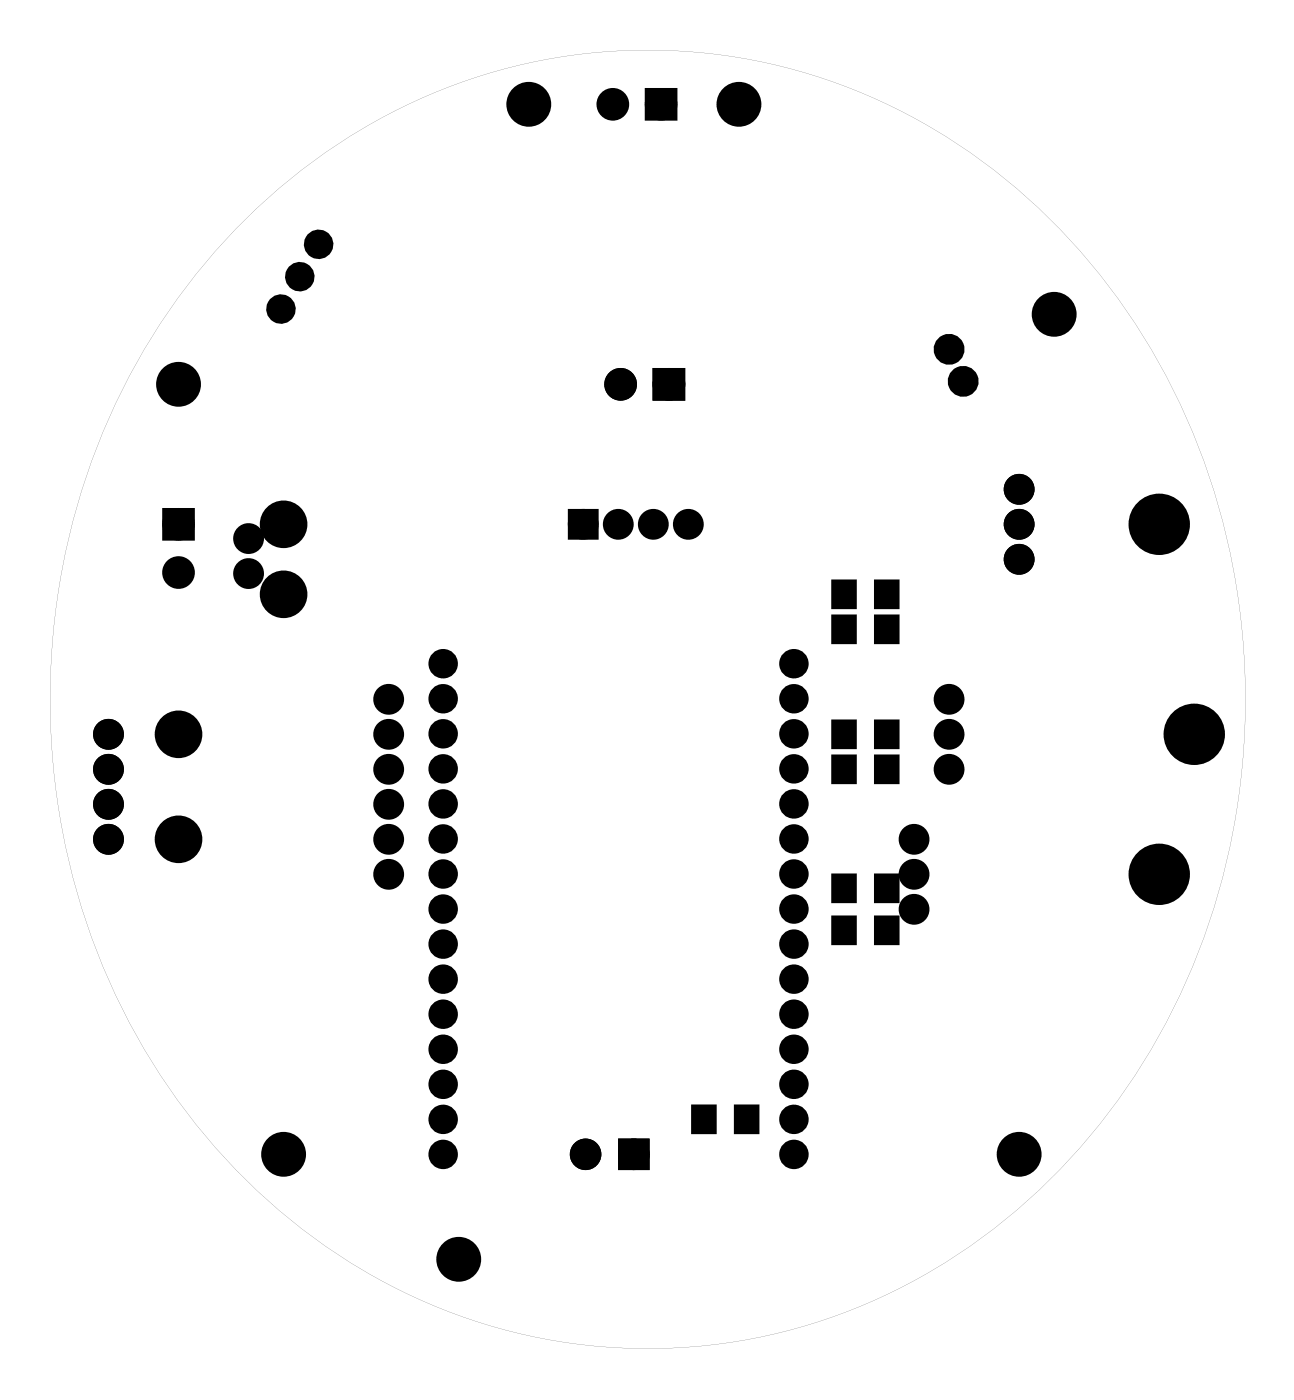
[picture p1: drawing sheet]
<svg xmlns="http://www.w3.org/2000/svg" width="94mm" height="102mm" viewBox="0 0 94 102" stroke-linecap="round" stroke-linejoin="round" font-family="sans-serif">
<g fill="#000">
<path d="M47.1 6.8h1.6v1.6h-1.6zM12.1 37.2h1.7v1.7h-1.7zM41.6 37.3h1.4v1.5h-1.4zM47.7 27.1h1.6v1.6h-1.6zM60.4 54.9h1.6v1.9h-1.6zM60.4 52.3h1.6v1.9h-1.6zM60.4 44.7h1.6v1.9h-1.6zM60.4 42.2h1.6v1.9h-1.6zM63.5 54.9h1.6v1.9h-1.6zM63.5 52.3h1.6v1.9h-1.6zM63.5 44.7h1.6v1.9h-1.6zM63.5 42.2h1.6v1.9h-1.6z"/>
<path d="M60.4 66.6h1.6v1.9h-1.6zM60.4 63.5h1.6v1.9h-1.6zM63.5 66.6h1.6v1.9h-1.6zM63.5 63.5h1.6v1.9h-1.6zM45.2 83h1.5v1.5h-1.5zM50.2 80.3h1.6v1.9h-1.6zM53.3 80.3h1.6v1.9h-1.6z"/>
<path d="M18.3 15.4a49.3 49.3 0 0 0-14.3 41.7 47.5 47.5 0 0 0 21.1 34.3 40.5 40.5 0 0 0 48.4-3.3 48.6 48.6 0 0 0 16.8-37.3 48.6 48.6 0 0 0-16.8-37.4 40.6 40.6 0 0 0-53 0zM18.4 15.4a40.7 40.7 0 0 1 45.4-8.1 45.8 45.8 0 0 1 24.1 28 50.3 50.3 0 0 1-8.4 46.6 41.9 41.9 0 0 1-32.5 16 41.8 41.8 0 0 1-32.6-16 50.3 50.3 0 0 1-7.4-49.5 47.4 47.4 0 0 1 11.4-17z"/>
<circle cx="32.1" cy="55.8" r=".69"/>
<circle cx="32.1" cy="50.7" r=".69"/>
<circle cx="32.1" cy="58.3" r=".69"/>
<circle cx="32.1" cy="48.2" r=".69"/>
<circle cx="32.1" cy="53.3" r=".69"/>
<circle cx="57.6" cy="55.8" r=".69"/>
<circle cx="57.6" cy="50.7" r=".69"/>
<circle cx="57.6" cy="48.2" r=".69"/>
<circle cx="57.6" cy="58.3" r=".69"/>
<circle cx="57.6" cy="53.3" r=".69"/>
<circle cx="32.1" cy="68.5" r=".69"/>
<circle cx="32.1" cy="78.7" r=".69"/>
<circle cx="32.1" cy="66" r=".69"/>
<circle cx="32.1" cy="63.4" r=".69"/>
<circle cx="32.1" cy="71.1" r=".69"/>
<circle cx="32.1" cy="73.6" r=".69"/>
<circle cx="32.1" cy="76.1" r=".69"/>
<circle cx="32.1" cy="60.9" r=".69"/>
<circle cx="57.6" cy="68.5" r=".69"/>
<circle cx="57.6" cy="78.7" r=".69"/>
<circle cx="57.6" cy="66" r=".69"/>
<circle cx="57.6" cy="63.4" r=".69"/>
<circle cx="57.6" cy="71.1" r=".69"/>
<circle cx="57.6" cy="73.6" r=".69"/>
<circle cx="57.6" cy="76.1" r=".69"/>
<circle cx="57.6" cy="60.9" r=".69"/>
<circle cx="32.1" cy="81.2" r=".69"/>
<circle cx="32.1" cy="83.8" r=".69"/>
<circle cx="57.6" cy="81.2" r=".69"/>
<circle cx="57.6" cy="83.8" r=".69"/>
</g>
<g fill="none" stroke="#000" stroke-width=".75" stroke-linecap="butt">
<circle cx="32.1" cy="58.3" r=".69"/>
<circle cx="32.1" cy="50.7" r=".69"/>
<circle cx="32.1" cy="48.2" r=".69"/>
<circle cx="32.1" cy="55.8" r=".69"/>
<circle cx="32.1" cy="53.3" r=".69"/>
<circle cx="57.6" cy="58.3" r=".69"/>
<circle cx="57.6" cy="50.7" r=".69"/>
<circle cx="57.6" cy="48.2" r=".69"/>
<circle cx="57.6" cy="53.3" r=".69"/>
<circle cx="57.6" cy="55.8" r=".69"/>
<circle cx="32.1" cy="66" r=".69"/>
<circle cx="32.1" cy="71.1" r=".69"/>
<circle cx="32.1" cy="63.4" r=".69"/>
<circle cx="32.1" cy="78.7" r=".69"/>
<circle cx="32.1" cy="60.9" r=".69"/>
<circle cx="32.1" cy="73.6" r=".69"/>
<circle cx="32.1" cy="76.1" r=".69"/>
<circle cx="32.1" cy="68.5" r=".69"/>
<circle cx="57.6" cy="66" r=".69"/>
<circle cx="57.6" cy="71.1" r=".69"/>
<circle cx="57.6" cy="63.4" r=".69"/>
<circle cx="57.6" cy="78.7" r=".69"/>
<circle cx="57.6" cy="60.9" r=".69"/>
<circle cx="57.6" cy="76.1" r=".69"/>
<circle cx="57.6" cy="73.6" r=".69"/>
<circle cx="57.6" cy="68.5" r=".69"/>
<circle cx="32.1" cy="81.2" r=".69"/>
<circle cx="32.1" cy="83.8" r=".69"/>
<circle cx="57.6" cy="81.2" r=".69"/>
<circle cx="57.6" cy="83.8" r=".69"/>
</g>
<g fill="none" stroke="#000" stroke-width=".76" stroke-linecap="butt">
<path d="M47.1 6.8h1.6v1.6h-1.6zM12.1 37.2h1.7v1.7h-1.7zM41.6 37.3h1.4v1.5h-1.4zM47.7 27.1h1.6v1.6h-1.6zM45.2 83h1.5v1.5h-1.5z"/>
<circle cx="44.4" cy="7.6" r=".8"/>
<circle cx="47.9" cy="7.6" r=".8"/>
<circle cx="12.9" cy="38.1" r=".8"/>
<circle cx="18" cy="39.1" r=".74"/>
<circle cx="42.3" cy="38.1" r=".74"/>
<circle cx="44.8" cy="38.1" r=".74"/>
<circle cx="45" cy="27.9" r=".8"/>
<circle cx="47.4" cy="38.1" r=".74"/>
<circle cx="48.5" cy="27.9" r=".8"/>
<circle cx="49.9" cy="38.1" r=".74"/>
<circle cx="68.8" cy="25.4" r=".74"/>
<circle cx="69.8" cy="27.7" r=".74"/>
<circle cx="73.9" cy="38.1" r=".74"/>
<circle cx="73.9" cy="35.5" r=".74"/>
<circle cx="7.9" cy="55.8" r=".74"/>
<circle cx="7.9" cy="53.3" r=".74"/>
<circle cx="7.9" cy="58.4" r=".74"/>
<circle cx="12.9" cy="41.6" r=".8"/>
<circle cx="18" cy="41.6" r=".74"/>
<circle cx="28.2" cy="55.8" r=".74"/>
<circle cx="28.2" cy="58.4" r=".74"/>
<circle cx="28.2" cy="50.8" r=".74"/>
<circle cx="28.2" cy="53.3" r=".74"/>
<circle cx="68.8" cy="55.8" r=".74"/>
<circle cx="68.8" cy="50.8" r=".74"/>
<circle cx="68.8" cy="53.3" r=".74"/>
<circle cx="73.9" cy="40.6" r=".74"/>
<circle cx="7.9" cy="60.9" r=".74"/>
<circle cx="28.2" cy="63.5" r=".74"/>
<circle cx="28.2" cy="60.9" r=".74"/>
<circle cx="66.3" cy="66" r=".74"/>
<circle cx="66.3" cy="60.9" r=".74"/>
<circle cx="66.3" cy="63.5" r=".74"/>
<circle cx="42.5" cy="83.8" r=".76"/>
<circle cx="46" cy="83.8" r=".76"/>
</g>
<g fill="#000">
<circle cx="23.1" cy="17.7" r=".72"/>
<circle cx="38.3" cy="7.6" r="1.5"/>
<circle cx="44.4" cy="7.6" r=".8"/>
<circle cx="47.9" cy="7.6" r=".8"/>
<circle cx="53.6" cy="7.6" r="1.5"/>
<circle cx="12.9" cy="38.1" r=".8"/>
<circle cx="12.9" cy="27.9" r="1.5"/>
<circle cx="18" cy="39.1" r=".74"/>
<circle cx="20.4" cy="22.4" r=".72"/>
<circle cx="20.6" cy="38.1" r="1.6"/>
<circle cx="21.7" cy="20.1" r=".72"/>
<circle cx="42.3" cy="38.1" r=".74"/>
<circle cx="44.8" cy="38.1" r=".74"/>
<circle cx="45" cy="27.9" r=".8"/>
<circle cx="47.4" cy="38.1" r=".74"/>
<circle cx="48.5" cy="27.9" r=".8"/>
<circle cx="49.9" cy="38.1" r=".74"/>
<circle cx="68.8" cy="25.4" r=".74"/>
<circle cx="69.8" cy="27.7" r=".74"/>
<circle cx="73.9" cy="38.1" r=".74"/>
<circle cx="73.9" cy="35.5" r=".74"/>
<circle cx="76.4" cy="22.8" r="1.5"/>
<circle cx="84.1" cy="38.1" r="2.1"/>
<circle cx="7.9" cy="55.8" r=".74"/>
<circle cx="7.9" cy="53.3" r=".74"/>
<circle cx="7.9" cy="58.4" r=".74"/>
<circle cx="12.9" cy="41.6" r=".8"/>
<circle cx="12.9" cy="53.3" r="1.6"/>
<circle cx="18" cy="41.6" r=".74"/>
<circle cx="20.6" cy="43.1" r="1.6"/>
<circle cx="28.2" cy="58.4" r=".74"/>
<circle cx="28.2" cy="53.3" r=".74"/>
<circle cx="28.2" cy="50.8" r=".74"/>
<circle cx="28.2" cy="55.8" r=".74"/>
<circle cx="68.8" cy="53.3" r=".74"/>
<circle cx="68.8" cy="55.8" r=".74"/>
<circle cx="68.8" cy="50.8" r=".74"/>
<circle cx="73.9" cy="40.6" r=".74"/>
<circle cx="86.6" cy="53.3" r="2.1"/>
<circle cx="7.9" cy="60.9" r=".74"/>
<circle cx="12.9" cy="60.9" r="1.6"/>
<circle cx="28.2" cy="60.9" r=".74"/>
<circle cx="28.2" cy="63.5" r=".74"/>
<circle cx="66.3" cy="63.5" r=".74"/>
<circle cx="66.3" cy="60.9" r=".74"/>
<circle cx="66.3" cy="66" r=".74"/>
<circle cx="84.1" cy="63.5" r="2.1"/>
<circle cx="20.6" cy="83.8" r="1.5"/>
<circle cx="33.3" cy="91.4" r="1.5"/>
<circle cx="42.5" cy="83.8" r=".76"/>
<circle cx="46" cy="83.8" r=".76"/>
<circle cx="73.9" cy="83.8" r="1.5"/>
</g>
<g fill="none" stroke="#000" stroke-width=".69" stroke-linecap="butt">
<circle cx="23.1" cy="17.7" r=".72"/>
<circle cx="20.4" cy="22.4" r=".72"/>
<circle cx="21.7" cy="20.1" r=".72"/>
</g>
<g fill="none" stroke="#000" stroke-width=".25">
<path d="M60.4 54.9h1.6v1.9h-1.6zM60.4 52.3h1.6v1.9h-1.6zM60.4 44.7h1.6v1.9h-1.6zM60.4 42.2h1.6v1.9h-1.6zM63.5 54.9h1.6v1.9h-1.6zM63.5 52.3h1.6v1.9h-1.6zM63.5 44.7h1.6v1.9h-1.6zM63.5 42.2h1.6v1.9h-1.6zM60.4 66.6h1.6v1.9h-1.6zM60.4 63.5h1.6v1.9h-1.6zM63.5 66.6h1.6v1.9h-1.6zM63.5 63.5h1.6v1.9h-1.6z"/>
<path d="M50.2 80.3h1.6v1.9h-1.6zM53.3 80.3h1.6v1.9h-1.6z"/>
<circle cx="38.3" cy="7.6" r="1.5"/>
<circle cx="53.6" cy="7.6" r="1.5"/>
<circle cx="12.9" cy="27.9" r="1.5"/>
<circle cx="20.6" cy="38.1" r="1.6"/>
<circle cx="76.4" cy="22.8" r="1.5"/>
<circle cx="84.1" cy="38.1" r="2.1"/>
<circle cx="12.9" cy="53.3" r="1.6"/>
<circle cx="20.6" cy="43.1" r="1.6"/>
<circle cx="86.6" cy="53.3" r="2.1"/>
<circle cx="12.9" cy="60.9" r="1.6"/>
<circle cx="84.1" cy="63.5" r="2.1"/>
<circle cx="20.6" cy="83.8" r="1.5"/>
<circle cx="33.3" cy="91.4" r="1.5"/>
<circle cx="73.9" cy="83.8" r="1.5"/>
</g>
</svg>
